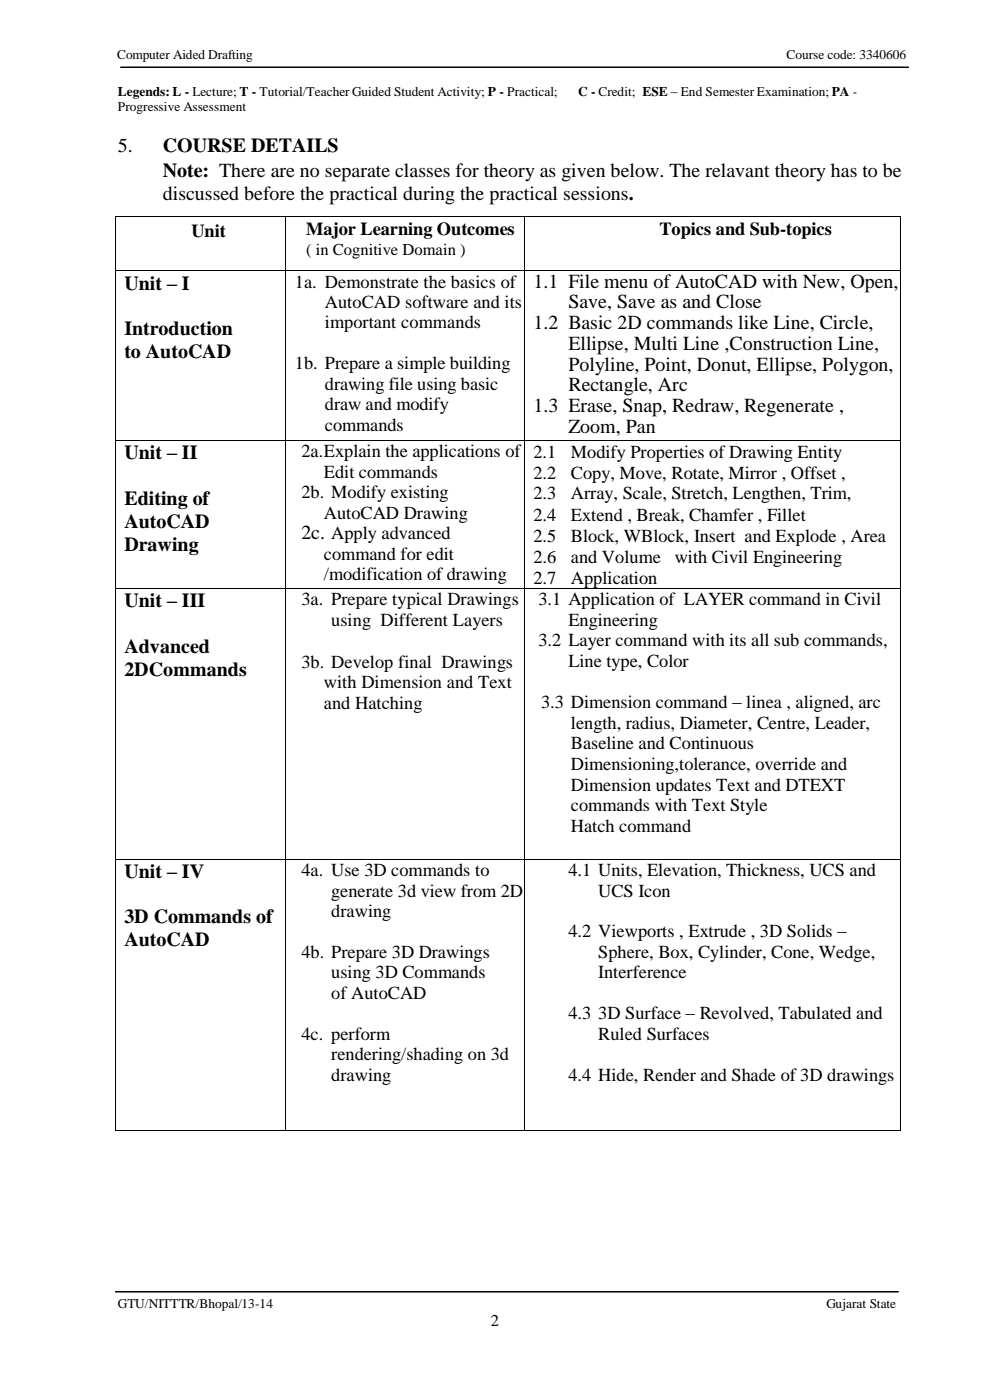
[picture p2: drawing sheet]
<svg xmlns="http://www.w3.org/2000/svg" width="210mm" height="297mm" viewBox="0 0 210 297" stroke-linecap="round" stroke-linejoin="round" font-family="sans-serif">
<defs><g id="words">
<g font-size="4.2">
<text x="25" y="32.2">5.</text>
<text x="34.6" y="32.2">COURSE DETAILS</text>
<text x="34.6" y="37.5">Note: There are no separate classes for theory as given below. The relavant theory has to be</text>
<text x="34.6" y="42.3">discussed before the practical during the practical sessions.</text>
<text x="26.4" y="61.4">Unit – I</text>
<text x="113.2" y="61.1">1.1 File menu of AutoCAD with New, Open,</text>
<text x="120.6" y="65.4">Save, Save as and Close</text>
<text x="26.4" y="71.1">Introduction</text>
<text x="113.2" y="69.8">1.2 Basic 2D commands like Line, Circle,</text>
<text x="26.4" y="76">to AutoCAD</text>
<text x="120.6" y="74.2">Ellipse, Multi Line ,Construction Line,</text>
<text x="120.6" y="78.6">Polyline, Point, Donut, Ellipse, Polygon,</text>
<text x="120.6" y="83">Rectangle, Arc</text>
<text x="113.2" y="87.4">1.3 Erase, Snap, Redraw, Regenerate ,</text>
<text x="120.6" y="91.8">Zoom, Pan</text>
<text x="26.4" y="97.4">Unit – II</text>
<text x="26.4" y="107.1">Editing of</text>
<text x="26.4" y="112">AutoCAD</text>
<text x="26.4" y="116.9">Drawing</text>
<text x="63.9" y="114.4">2c. Apply advanced</text>
<text x="26.4" y="128.8">Unit – III</text>
<text x="26.4" y="138.5">Advanced</text>
<text x="26.4" y="143.4">2DCommands</text>
<text x="26.4" y="186.3">Unit – IV</text>
<text x="26.4" y="195.9">3D Commands of</text>
<text x="26.4" y="200.7">AutoCAD</text>
</g>
<g font-size="3.9">
<text x="40.6" y="50.2">Unit</text>
<text x="65" y="49.9">Major Learning Outcomes</text>
<text x="139.9" y="49.9">Topics and Sub-topics</text>
<text x="62.6" y="61">1a. Demonstrate the basics of</text>
<text x="68.9" y="65.3">AutoCAD software and its</text>
<text x="68.9" y="69.7">important commands</text>
<text x="62.6" y="78.4">1b. Prepare a simple building</text>
<text x="68.9" y="82.7">drawing file using basic</text>
<text x="68.9" y="87.1">draw and modify</text>
<text x="68.9" y="91.4">commands</text>
<text x="63.9" y="97">2a.Explain the applications of</text>
<text x="68.7" y="101.4">Edit commands</text>
<text x="113.2" y="97.1">2.1</text>
<text x="113.2" y="101.5">2.2</text>
<text x="121.1" y="97.1">Modify Properties of Drawing Entity</text>
<text x="121.1" y="101.5">Copy, Move, Rotate, Mirror , Offset ,</text>
<text x="63.9" y="105.7">2b. Modify existing</text>
<text x="113.2" y="106">2.3</text>
<text x="121.1" y="106">Array, Scale, Stretch, Lengthen, Trim,</text>
<text x="68.7" y="110">AutoCAD Drawing</text>
<text x="113.2" y="110.5">2.4</text>
<text x="121.1" y="110.5">Extend , Break, Chamfer , Fillet</text>
<text x="68.7" y="118.7">command for edit</text>
<text x="113.2" y="114.9">2.5</text>
<text x="113.2" y="119.4">2.6</text>
<text x="121.1" y="114.9">Block, WBlock, Insert and Explode , Area</text>
<text x="121.1" y="119.4">and Volume</text>
<text x="143.2" y="119.4">with Civil Engineering</text>
<text x="68.7" y="123.1">/modification of drawing</text>
<text x="113.2" y="123.8">2.7</text>
<text x="121.1" y="123.8">Application</text>
<text x="63.9" y="128.5">3a. Prepare typical Drawings</text>
<text x="114.2" y="128.5">3.1 Application of LAYER command in Civil</text>
<text x="70.3" y="132.8">using Different Layers</text>
<text x="114.2" y="137.1">3.2 Layer command with its all sub commands,</text>
<text x="120.6" y="132.8">Engineering</text>
<text x="63.9" y="141.7">3b. Develop final Drawings</text>
<text x="120.6" y="141.5">Line type, Color</text>
<text x="68.7" y="146">with Dimension and Text</text>
<text x="68.7" y="150.4">and Hatching</text>
<text x="114.8" y="150.2">3.3 Dimension command – linea , aligned, arc</text>
<text x="121.1" y="154.6">length, radius, Diameter, Centre, Leader,</text>
<text x="121.1" y="159">Baseline and Continuous</text>
<text x="121.1" y="163.3">Dimensioning,tolerance, override and</text>
<text x="121.1" y="167.7">Dimension updates Text and DTEXT</text>
<text x="121.1" y="172.2">commands with Text Style</text>
<text x="121.1" y="176.6">Hatch command</text>
<text x="63.9" y="185.9">4a. Use 3D commands to</text>
<text x="120.6" y="185.9">4.1 Units, Elevation, Thickness, UCS and</text>
<text x="70.3" y="190.2">generate 3d view from 2D</text>
<text x="126.9" y="190.2">UCS Icon</text>
<text x="70.3" y="194.6">drawing</text>
<text x="63.9" y="203.3">4b. Prepare 3D Drawings</text>
<text x="120.6" y="198.9">4.2 Viewports , Extrude , 3D Solids –</text>
<text x="126.9" y="203.3">Sphere, Box, Cylinder, Cone, Wedge,</text>
<text x="70.3" y="207.6">using 3D Commands</text>
<text x="126.9" y="207.6">Interference</text>
<text x="70.3" y="212">of AutoCAD</text>
<text x="63.9" y="220.6">4c. perform</text>
<text x="120.6" y="216.3">4.3</text>
<text x="126.9" y="216.3">3D Surface – Revolved, Tabulated and</text>
<text x="126.9" y="220.6">Ruled Surfaces</text>
<text x="70.3" y="225">rendering/shading on 3d</text>
<text x="70.3" y="229.3">drawing</text>
<text x="120.6" y="229.3">4.4 Hide, Render and Shade of 3D drawings</text>
</g>
<g font-size="3.5">
<text x="65" y="54.1">( in Cognitive Domain )</text>
<text x="104.2" y="281.3">2</text>
</g>
<g font-size="2.8">
<text x="24.9" y="12.6">Computer Aided Drafting</text>
<text x="166.9" y="12.5">Course code: 3340606</text>
<text x="25" y="20.3">Legends: L - Lecture; T - Tutorial/Teacher Guided Student Activity; P - Practical;</text>
<text x="25" y="23.5">Progressive Assessment</text>
<text x="122.7" y="20.3">C - Credit; ESE – End Semester Examination; PA -</text>
<text x="25" y="277.5">GTU/NITTTR/Bhopal/13-14</text>
<text x="175.3" y="277.5">Gujarat State</text>
</g>
</g></defs>
<path d="M25.6 14.3h167.2M24.5 274.1h166.1" fill="none" stroke="#000" stroke-width=".26"/>
<g fill="#000">
<path d="M24.4 45.9h.2v.2h-.2z" fill-rule="evenodd"/>
<path d="M24.4 45.9h.2v.2h-.2z" fill-rule="evenodd"/>
<path d="M24.4 57.4h.2v.1h-.2z" fill-rule="evenodd"/>
<path d="M60.6 45.9h.2v.2h-.2z" fill-rule="evenodd"/>
<path d="M60.6 57.4h.2v.1h-.2z" fill-rule="evenodd"/>
<path d="M111.1 45.9h.2v.2h-.2z" fill-rule="evenodd"/>
<path d="M111.1 57.4h.2v.1h-.2z" fill-rule="evenodd"/>
<path d="M190.9 45.9h.2v.2h-.2z" fill-rule="evenodd"/>
<path d="M190.9 45.9h.2v.2h-.2z" fill-rule="evenodd"/>
<path d="M190.9 57.4h.2v.1h-.2z" fill-rule="evenodd"/>
<path d="M24.4 93.4h.2v.1h-.2z" fill-rule="evenodd"/>
<path d="M60.6 93.4h.2v.1h-.2z" fill-rule="evenodd"/>
<path d="M111.1 93.4h.2v.1h-.2z" fill-rule="evenodd"/>
<path d="M190.9 93.4h.2v.1h-.2z" fill-rule="evenodd"/>
<path d="M24.4 124.8h.2v.1h-.2z" fill-rule="evenodd"/>
<path d="M60.6 124.8h.2v.1h-.2z" fill-rule="evenodd"/>
<path d="M111.1 124.8h.2v.1h-.2z" fill-rule="evenodd"/>
<path d="M190.9 124.8h.2v.1h-.2z" fill-rule="evenodd"/>
<path d="M24.4 182.3h.2v.1h-.2z" fill-rule="evenodd"/>
<path d="M60.6 182.3h.2v.1h-.2z" fill-rule="evenodd"/>
<path d="M111.1 182.3h.2v.1h-.2z" fill-rule="evenodd"/>
<path d="M190.9 182.3h.2v.1h-.2z" fill-rule="evenodd"/>
<path d="M24.4 239.7h.2v.2h-.2z" fill-rule="evenodd"/>
<path d="M24.4 239.7h.2v.2h-.2z" fill-rule="evenodd"/>
<path d="M60.6 239.7h.2v.2h-.2z" fill-rule="evenodd"/>
<path d="M111.1 239.7h.2v.2h-.2z" fill-rule="evenodd"/>
<path d="M190.9 239.7h.2v.2h-.2z" fill-rule="evenodd"/>
<path d="M190.9 239.7h.2v.2h-.2z" fill-rule="evenodd"/>
</g>
<g fill="none" stroke="#000" stroke-width=".21">
<path d="M24.5 46.1v11.3M24.5 57.5v35.9M24.6 46h36M24.6 57.5h36M60.7 46.1v11.3M60.7 57.5v35.9M60.8 46h50.3M60.8 57.5h50.3M111.2 46.1v11.3M111.2 57.5v35.9M111.3 46h79.6M111.3 57.5h79.6"/>
<path d="M191 46.1v11.3M191 57.5v35.9M24.5 93.5v31.3M24.6 93.4h36M60.7 93.5v31.3M60.8 93.4h50.3M111.2 93.5v31.3M111.3 93.4h79.6M191 93.5v31.3M24.5 124.9v57.4M24.6 124.9h36M60.7 124.9v57.4"/>
<path d="M60.8 124.9h50.3M111.2 124.9v57.4M111.3 124.9h79.6M191 124.9v57.4M24.5 182.4v57.3M24.6 182.4h36M60.7 182.4v57.3M60.8 182.4h50.3M111.2 182.4v57.3M111.3 182.4h79.6M191 182.4v57.3M24.6 239.8h36"/>
<path d="M60.8 239.8h50.3M111.3 239.8h79.6"/>
</g>
<use href="#words"/>
</svg>
